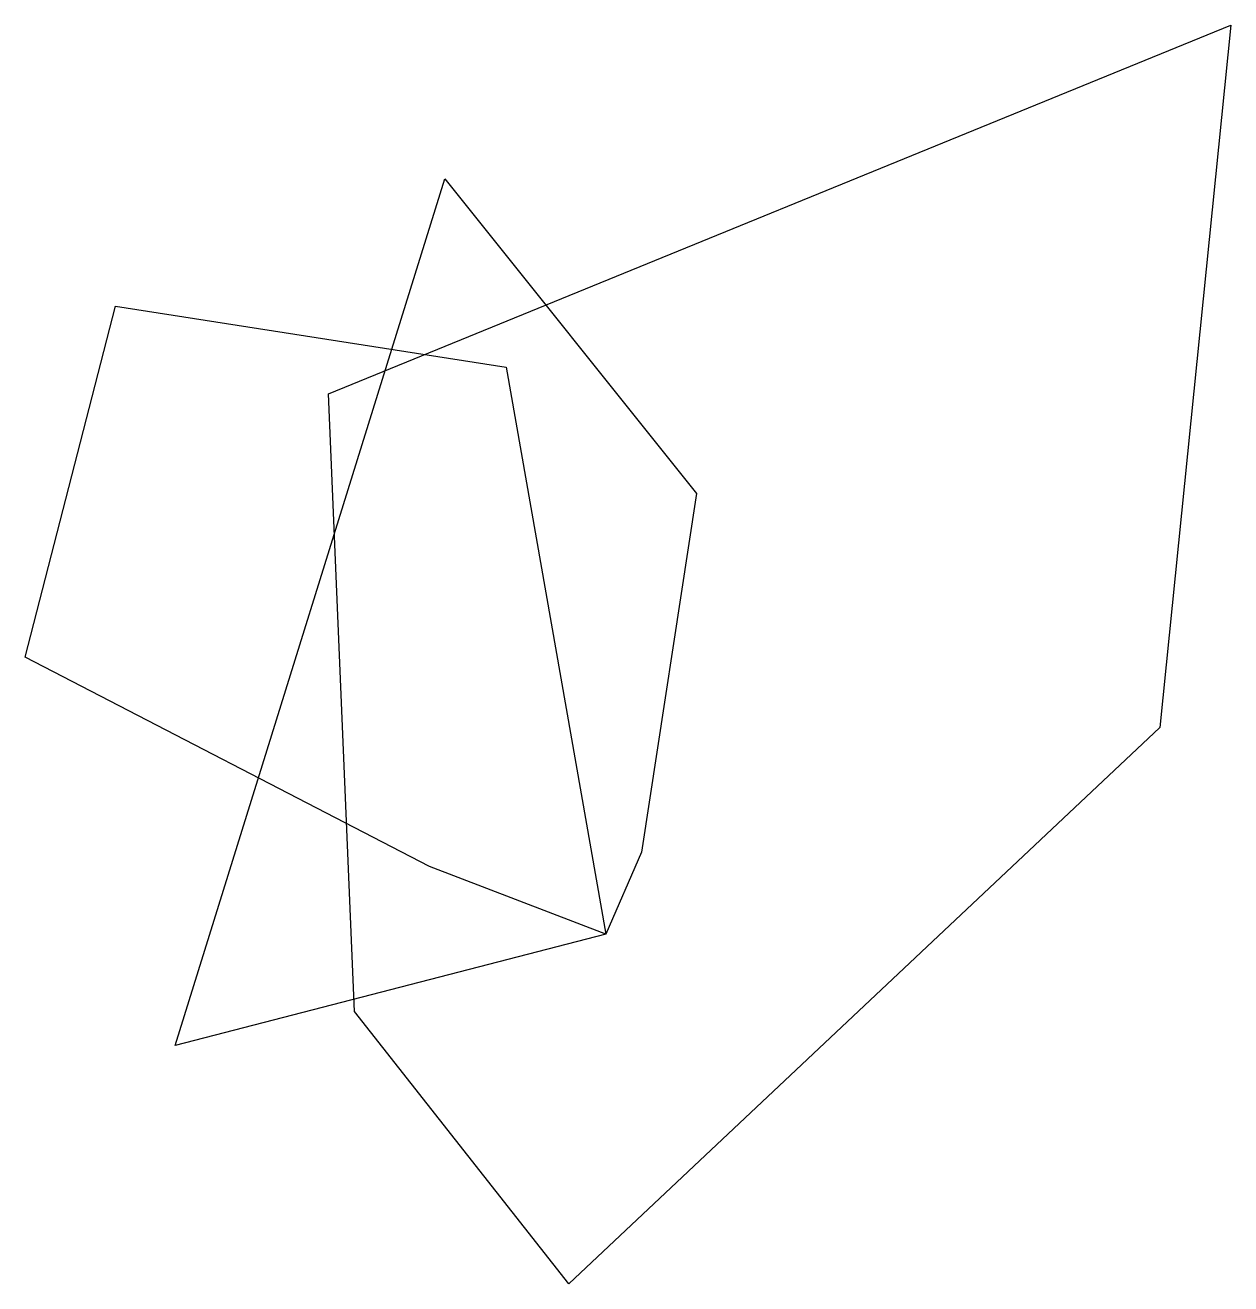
# Model space of a CAD drawing. Extents: x -1.3 to 1.4, y -0.78 to 2.04.
import ezdxf

# ---------------------------------------------------------------- set-up
doc = ezdxf.new("R2010")
doc.units = 0

msp = doc.modelspace()

# ---------------------------------------------------------------- linework, layer by layer
at = {"layer": 'OUTLINE_nt', "linetype": 'CONTINUOUS'}
msp.add_polyline3d([(-0.9664, -0.2491, 0), (-0.3619, 1.6942, 0), (0.2033, 0.9885, 0), (0.0797, 0.1839, 0), (0, 0, 0), (-0.9664, -0.2491, 0)], close=True, dxfattribs=at)
at = {"layer": 'OUTLINE_ot', "linetype": 'CONTINUOUS'}
msp.add_polyline3d([(0, 0, 0), (-0.3957, 0.152, 0), (-1.303, 0.6213, 0), (-1.1002, 1.4088, 0), (-0.2242, 1.2718, 0), (0, 0, 0)], close=True, dxfattribs=at)
at = {"layer": 'OUTLINE_q', "linetype": 'CONTINUOUS'}
msp.add_polyline3d([(-0.0832, -0.7839, 0), (-0.5641, -0.1732, 0), (-0.6224, 1.2119, 0), (1.4018, 2.0391, 0), (1.2428, 0.4638, 0), (-0.0832, -0.7839, 0)], close=True, dxfattribs=at)

doc.saveas('drawing.dxf')
